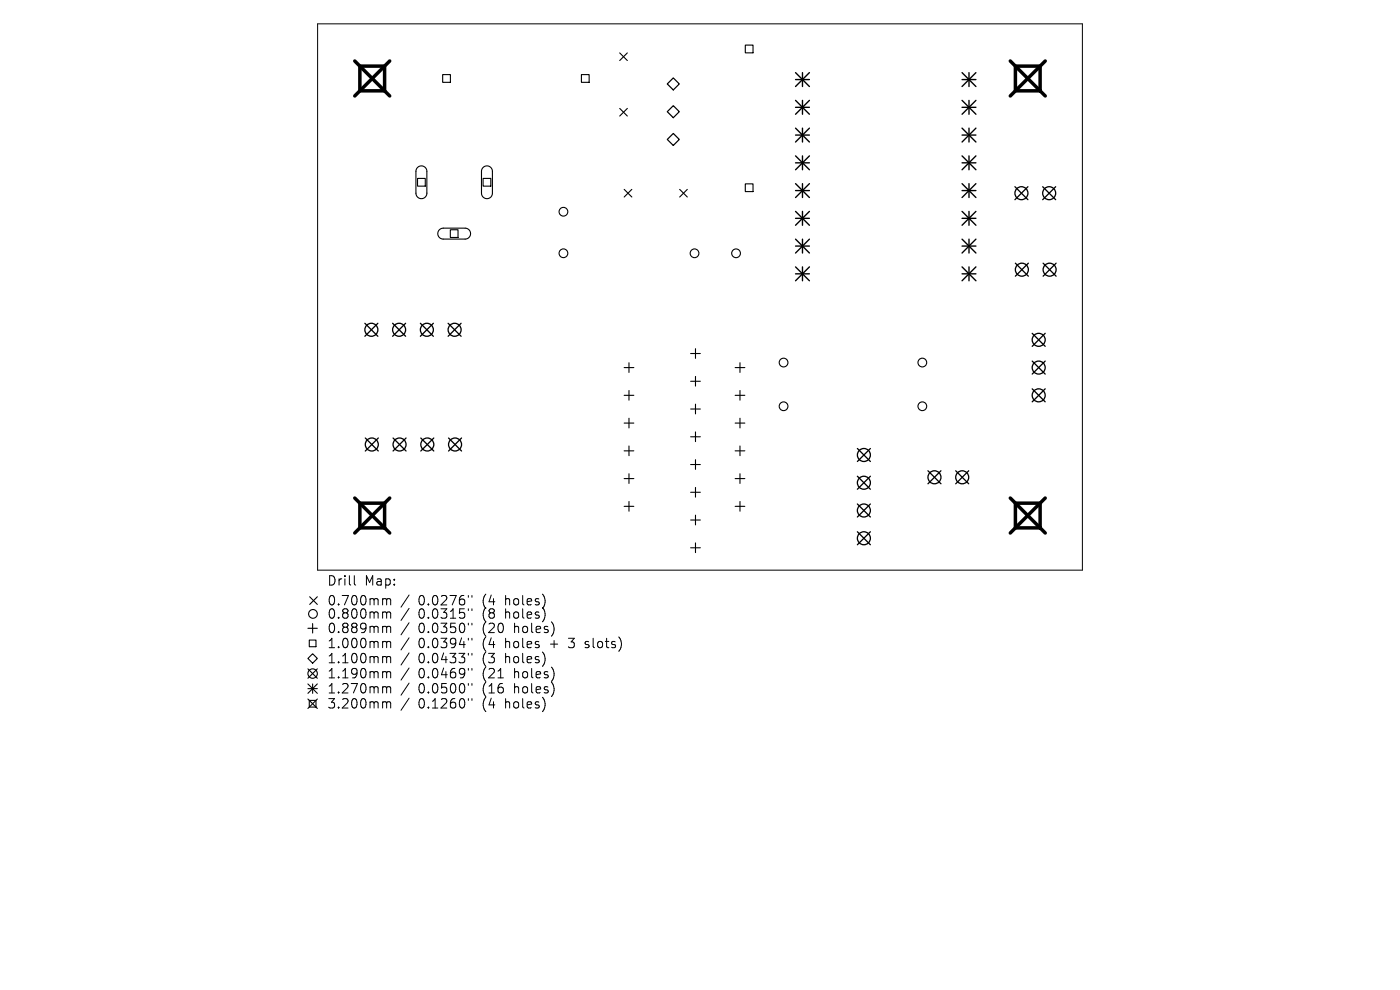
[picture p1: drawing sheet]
<svg xmlns="http://www.w3.org/2000/svg" width="297mm" height="210mm" viewBox="0 0 297 210" stroke-linecap="round" stroke-linejoin="round" font-family="sans-serif">
<defs><g id="words">
<g font-size="2.8">
<text x="69.3" y="124.5">Drill</text>
<text x="77.3" y="124.5">Map:</text>
<text x="69.3" y="128.7">0.700mm</text>
<text x="69.3" y="131.5">0.800mm</text>
<text x="88.8" y="128.7">0.0276&quot;</text>
<text x="88.8" y="131.5">0.0315&quot;</text>
<text x="102.5" y="128.7">(4</text>
<text x="102.5" y="131.5">(8</text>
<text x="107.5" y="128.7">holes)</text>
<text x="107.5" y="131.5">holes)</text>
<text x="69.3" y="134.6">0.889mm</text>
<text x="69.3" y="137.8">1.000mm</text>
<text x="88.8" y="134.6">0.0350&quot;</text>
<text x="88.8" y="137.8">0.0394&quot;</text>
<text x="102.5" y="134.6">(20</text>
<text x="102.5" y="137.8">(4</text>
<text x="107.5" y="137.8">holes</text>
<text x="109.4" y="134.6">holes)</text>
<text x="117.2" y="137.8">+</text>
<text x="121.4" y="137.8">3</text>
<text x="125" y="137.8">slots)</text>
<text x="69.3" y="141">1.100mm</text>
<text x="88.8" y="141">0.0433&quot;</text>
<text x="102.5" y="141">(3</text>
<text x="107.5" y="141">holes)</text>
<text x="69.3" y="144.2">1.190mm</text>
<text x="69.3" y="147.4">1.270mm</text>
<text x="88.8" y="144.2">0.0469&quot;</text>
<text x="88.8" y="147.4">0.0500&quot;</text>
<text x="102.5" y="144.2">(21</text>
<text x="102.5" y="147.4">(16</text>
<text x="109.4" y="144.2">holes)</text>
<text x="109.4" y="147.4">holes)</text>
<text x="69.3" y="150.6">3.200mm</text>
<text x="88.8" y="150.6">0.1260&quot;</text>
<text x="102.5" y="150.6">(4</text>
<text x="107.5" y="150.6">holes)</text>
</g>
</g></defs>
<g fill="none" stroke="#000" stroke-width=".21">
<path d="M67.4 5.1h162.2v115.8h-162.2zM75.2 122.1v1.7l.3 .3M81.5 127l.4 .1 .1 .2M81.5 129.8l.4 .1 .1 .2M81.5 132.9h.2l.3 .2M81.5 136.1l.4 .1 .1 .1M81.5 139.3l.4 .1 .1 .1M82 127.3l.3-.3 .5 .1 .1 1.2M82 127.3v1M82 130.1v1M82 133.1v1.1M82 136.3v1.1"/>
<path d="M82 139.5v1.1M82 130.1l.3-.3 .5 .1 .1 1.2M82 133.1l.3-.2 .5 .1 .1 1.2M82 136.3l.3-.2 .5 .1 .1 1.2M82 139.5l.3-.2 .5 .1 .1 1.2M86.8 126.2l-1.7 2.6M86.8 129l-1.7 2.6M86.8 132.1l-1.7 2.6M86.8 135.3l-1.7 2.6M86.8 138.5l-1.7 2.6M99.4 126.3v.4M99.4 129.1v.4"/>
<path d="M99.4 132.2v.4M99.4 135.4v.4M99.4 138.6v.4M100.1 126.3v.4M100.1 129.1v.4M100.1 132.2v.4M100.1 135.4v.4M100.1 138.6v.4M124.1 137.3l.2 .1M124.2 136.2v.4M81.5 142.5h.2l.3 .2M81.5 145.7h.2l.3 .2"/>
<path d="M81.5 148.9l.4 .1 .1 .1M82 142.7v1.1M82 145.9v1.1M82 149.1v1.1M82 142.7l.3-.2 .5 .1 .1 1.2M82 145.9l.3-.2 .5 .1 .1 1.2M82 149.1l.3-.2 .5 .1 .1 1.2M86.8 141.7l-1.7 2.6M86.8 144.9l-1.7 2.6M86.8 148.1l-1.7 2.6M99.4 141.8v.4M99.4 145v.4"/>
<path d="M99.4 148.2v.4M100.1 141.8v.4M100.1 145v.4M100.1 148.2v.4"/>
</g>
<g fill="none" stroke="#000" stroke-width=".23">
<path d="M93.9 15.8h1.6v1.7h-1.6zM123.3 15.8h1.7v1.7h-1.7zM131.5 11.2l1.6 1.6M133.1 11.2l-1.6 1.6M158.1 9.6h1.7v1.6h-1.7zM88.6 35.5a1.16 1.16 0 0 1 1.2-.2 1.16 1.16 0 0 1 .8 1v4.7a1.16 1.16 0 0 1-1.2 1.1 1.16 1.16 0 0 1-1.2-1.1v-4.8zM88.6 37.8h1.6v1.7h-1.6zM102.5 37.8h1.6v1.7h-1.6zM102.5 35.5a1.16 1.16 0 0 1 1.2-.2 1.16 1.16 0 0 1 .8 1v4.7a1.16 1.16 0 0 1-1.2 1.1 1.16 1.16 0 0 1-1.2-1.1l.1-4.8zM131.5 23l1.6 1.6M133.1 23l-1.6 1.6M158.1 39h1.7v1.6h-1.7z"/>
<path d="M93.2 48.7l.7-.3h4.8a1.16 1.16 0 0 1 1.1 1.2 1.16 1.16 0 0 1-1.1 1.1h-4.7a1.16 1.16 0 0 1-1-.7 1.16 1.16 0 0 1 .2-1.3zM95.5 48.7h1.7v1.7h-1.7zM132.4 40.2l1.6 1.6M134 40.2l-1.6 1.6M144.2 40.2l1.6 1.6M145.8 40.2l-1.6 1.6M132.4 78h2.1M133.4 76.9v2.1M146.5 75h2.1M147.5 74v2M147.5 79.8v2.1M156 78h2"/>
<path d="M157 76.9v2.1M132.4 83.9h2.1M132.4 89.7h2.1M132.4 95.6h2.1M133.4 82.8v2.1M133.4 88.7v2.1M133.4 94.6v2.1M146.5 80.9h2.1M146.5 86.8h2.1M146.5 92.7h2.1M146.5 98.5h2.1M147.5 85.7v2.1"/>
<path d="M147.5 91.6v2.1M147.5 97.5v2.1M156 83.9h2M156 89.7h2M156 95.6h2M157 82.8v2.1M157 88.7v2.1M157 94.6v2.1M132.4 101.5h2.1M132.4 107.4h2.1M133.4 100.5v2.1M133.4 106.4v2"/>
<path d="M146.5 104.4h2.1M146.5 110.3h2.1M146.5 116.2h2.1M147.5 103.4v2.1M147.5 109.3v2M147.5 115.2v2M156 101.5h2M156 107.4h2M157 100.5v2.1M157 106.4v2M65.3 139.7l1-1 1 1-1 1zM65.3 133.3h2"/>
<path d="M65.6 135.8h1.4v1.4h-1.4zM65.7 126.6l1.6 1.6M66.3 132.3v2M67.3 126.6l-1.6 1.6M65.3 141.9l2 2M65.3 145.1l2 2M65.3 146.1h2M65.3 148.3l2 2M65.6 148.6h1.4v1.4h-1.4zM66.3 145.1v2M67.3 141.9l-2 2M67.3 145.1l-2 2"/>
<path d="M67.3 148.3l-2 2"/>
<circle cx="119.5" cy="44.9" r=".93"/>
<circle cx="119.5" cy="53.7" r=".93"/>
<circle cx="147.3" cy="53.7" r=".93"/>
<circle cx="156.1" cy="53.7" r=".93"/>
<circle cx="166.2" cy="76.9" r=".93"/>
<circle cx="195.7" cy="76.9" r=".93"/>
<circle cx="166.2" cy="86.2" r=".93"/>
<circle cx="195.7" cy="86.2" r=".93"/>
<circle cx="66.4" cy="130.2" r=".93"/>
<circle cx="66.3" cy="142.9" r="1"/>
</g>
<path d="M142.8 16.5l1.3 1.3-1.3 1.3-1.2-1.3zM141.6 23.7l1.2-1.3 1.3 1.3-1.3 1.3zM141.6 29.6l1.2-1.3 1.3 1.3-1.3 1.3z" fill="none" stroke="#000" stroke-width=".25"/>
<g fill="none" stroke="#000" stroke-width=".28">
<path d="M215.3 39.6l2.8 2.8M218.1 39.6l-2.8 2.8M221.2 39.6l2.8 2.8M224 39.6l-2.8 2.8M215.4 55.8l2.8 2.8M218.2 55.8l-2.8 2.8M221.3 55.8l2.7 2.8M224 55.8l-2.7 2.8M77.4 68.6l2.8 2.7M80.2 68.6l-2.8 2.7M83.3 68.6l2.7 2.7M86 68.6l-2.7 2.7"/>
<path d="M89.2 68.6l2.7 2.7M91.9 68.6l-2.7 2.7M95.1 68.6l2.7 2.7M97.8 68.6l-2.7 2.7M219 70.7l2.7 2.8M219 76.6l2.7 2.8M221.7 70.7l-2.7 2.8M221.7 76.6l-2.7 2.8M77.5 92.9l2.8 2.8M80.3 92.9l-2.8 2.8M83.4 92.9l2.7 2.8M86.1 92.9l-2.7 2.8"/>
<path d="M89.3 92.9l2.7 2.8M92 92.9l-2.7 2.8M95.2 92.9l2.7 2.8M97.9 92.9l-2.7 2.8M181.9 95.1l2.7 2.8M184.6 95.1l-2.7 2.8M196.9 99.9l2.7 2.7M199.6 99.9l-2.7 2.7M202.7 99.9l2.8 2.7M205.5 99.9l-2.8 2.7M219 82.5l2.7 2.7M221.7 82.5l-2.7 2.7"/>
<path d="M181.9 101l2.7 2.8M181.9 106.9l2.7 2.8M181.9 112.8l2.7 2.8M184.6 101l-2.7 2.8M184.6 106.9l-2.7 2.8M184.6 112.8l-2.7 2.8"/>
<circle cx="216.7" cy="41" r="1.38"/>
<circle cx="216.8" cy="57.2" r="1.38"/>
<circle cx="222.6" cy="41" r="1.38"/>
<circle cx="222.7" cy="57.2" r="1.38"/>
<circle cx="78.8" cy="70" r="1.38"/>
<circle cx="84.7" cy="70" r="1.38"/>
<circle cx="90.6" cy="70" r="1.38"/>
<circle cx="96.4" cy="70" r="1.38"/>
<circle cx="220.4" cy="78" r="1.38"/>
<circle cx="220.4" cy="72.1" r="1.38"/>
<circle cx="78.9" cy="94.3" r="1.38"/>
<circle cx="84.8" cy="94.3" r="1.38"/>
<circle cx="90.6" cy="94.3" r="1.38"/>
<circle cx="96.5" cy="94.3" r="1.38"/>
<circle cx="183.3" cy="96.5" r="1.38"/>
<circle cx="220.4" cy="83.9" r="1.38"/>
<circle cx="183.3" cy="108.3" r="1.38"/>
<circle cx="183.3" cy="114.2" r="1.38"/>
<circle cx="183.3" cy="102.4" r="1.38"/>
<circle cx="198.2" cy="101.2" r="1.38"/>
<circle cx="204.1" cy="101.2" r="1.38"/>
</g>
<g fill="none" stroke="#000" stroke-width=".29">
<path d="M168.8 15.4l2.9 3M168.8 16.9h2.9M170.2 15.4v3M171.7 15.4l-2.9 3M204.1 16.9h2.9M204.1 15.4l2.9 3M205.6 15.4v3M207 15.4l-2.9 3M168.8 21.3l2.9 2.9M168.8 22.8h2.9M168.8 27.2l2.9 2.9M168.8 28.7h2.9"/>
<path d="M168.8 33.1l2.9 2.9M168.8 34.5h2.9M168.8 39l2.9 2.9M170.2 21.3v2.9M170.2 27.2v2.9M170.2 33.1v2.9M170.2 39v2.9M171.7 21.3l-2.9 2.9M171.7 27.2l-2.9 2.9M171.7 33.1l-2.9 2.9M171.7 39l-2.9 2.9M204.1 22.8h2.9"/>
<path d="M204.1 28.7h2.9M204.1 34.5h2.9M204.1 21.3l2.9 2.9M204.1 27.2l2.9 2.9M204.1 33.1l2.9 2.9M204.1 39l2.9 2.9M205.6 21.3v2.9M205.6 27.2v2.9M205.6 33.1v2.9M205.6 39v2.9M207 21.3l-2.9 2.9M207 27.2l-2.9 2.9"/>
<path d="M207 33.1l-2.9 2.9M207 39l-2.9 2.9M168.8 40.4h2.9M168.8 44.8l2.9 3M168.8 46.3h2.9M168.8 50.7l2.9 3M168.8 52.2h2.9M168.8 56.6l2.9 3M168.8 58.1h2.9M170.2 44.8v3M170.2 50.7v3M170.2 56.6v3"/>
<path d="M171.7 44.8l-2.9 3M171.7 50.7l-2.9 3M171.7 56.6l-2.9 3M204.1 40.4h2.9M204.1 46.3h2.9M204.1 52.2h2.9M204.1 58.1h2.9M204.1 44.8l2.9 3M204.1 50.7l2.9 3M204.1 56.6l2.9 3M205.6 44.8v3M205.6 50.7v3"/>
<path d="M205.6 56.6v3M207 44.8l-2.9 3M207 50.7l-2.9 3M207 56.6l-2.9 3"/>
</g>
<path d="M75.3 12.9l7.4 7.5M76.3 14h5.3v5.3h-5.3zM82.7 12.9l-7.4 7.5M214.3 12.9l7.4 7.5M215.4 14h5.3v5.3h-5.3zM221.7 12.9l-7.4 7.5M75.3 105.6l7.4 7.5M76.3 106.7h5.3v5.3h-5.3zM82.7 105.6l-7.4 7.5M214.3 105.6l7.4 7.5M215.4 106.7h5.3v5.3h-5.3zM221.7 105.6l-7.4 7.5" fill="none" stroke="#000" stroke-width=".74"/>
<use href="#words"/>
</svg>
